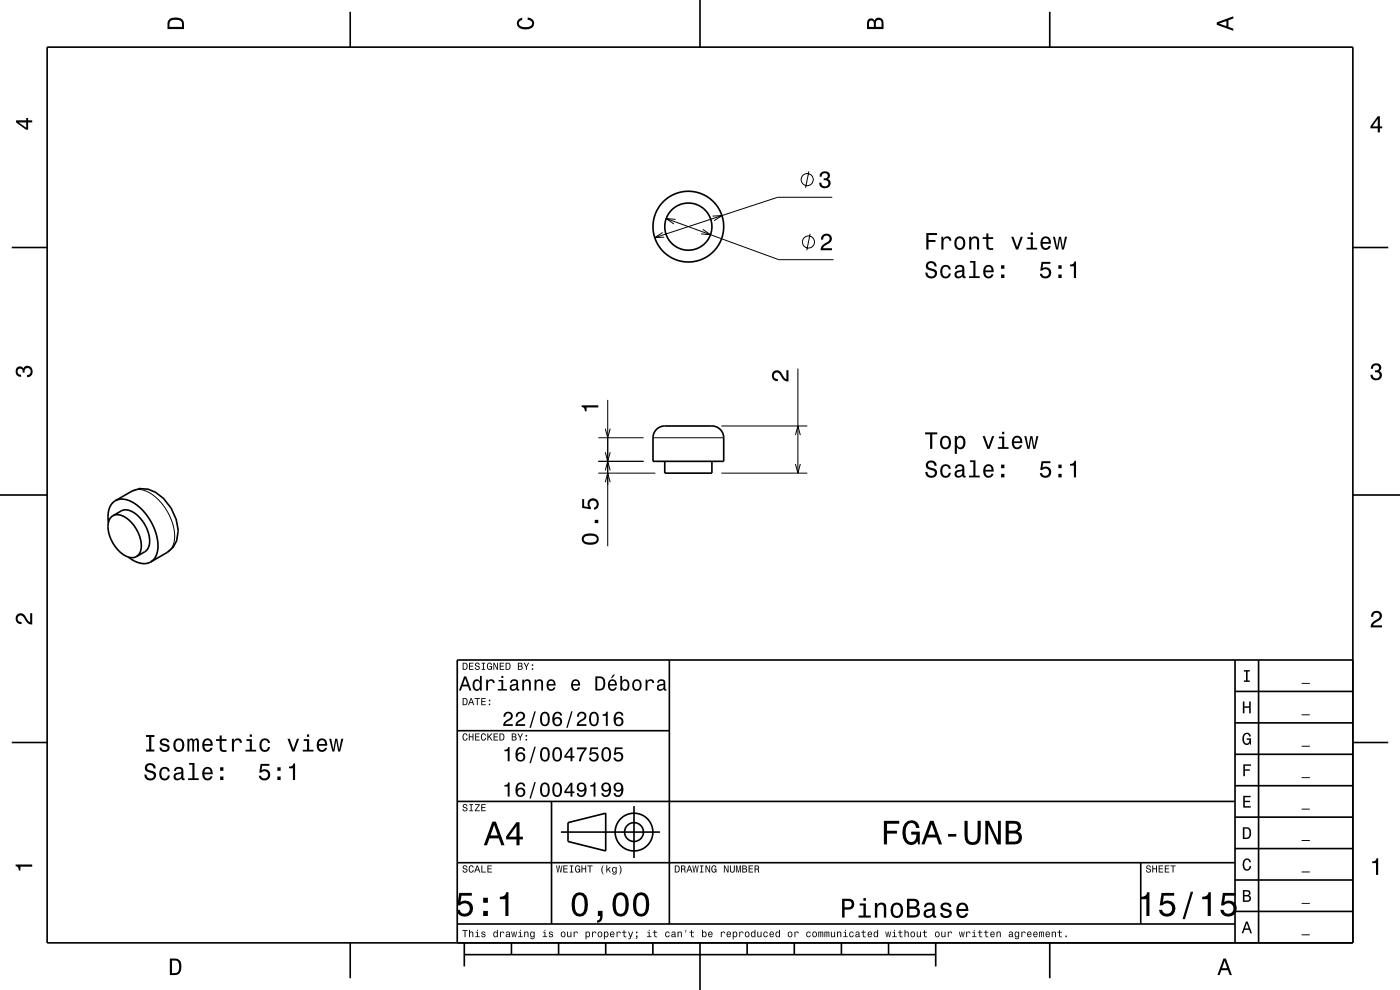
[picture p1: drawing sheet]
<svg xmlns="http://www.w3.org/2000/svg" width="297mm" height="210mm" viewBox="0 0 297 210" stroke-linecap="round" stroke-linejoin="round" font-family="sans-serif">
<g fill="none" stroke="#000" stroke-width=".21">
<path d="M171.6 36.4l-.7 3.4M140.6 49.3l-1.7 1.1 2-.1M141.3 46.4l23.9 8.7h11.6M143.3 46.5l-2-.1 1.7 1.1M149.1 48.6l1.6 1.2-2-.2M151.2 45.8l2-.1-1.7 1.1M171.9 49.6l-.7 3.5M176.6 41.9h-11.6l-26.1 8.5M169.3 78.2v22.2M126.9 97.9h9.6M126.9 92.9h9.6M128.4 95.9l.5 2 .5-2"/>
<path d="M128.4 99.8l.5-1.9 .5 1.9M128.4 90.9l.5 2 .5-2M128.9 84.8v31.1M138.5 92.9h15M153 90.4h18.3M168.7 98.4l.6 2 .5-2M168.7 92.3l.6-1.9 .5 1.9M28 104.2a4.6 4.6 0 0 1 5.1 1.3 11 11 0 0 1 3.8 9.7 3.1 3.1 0 0 1-1.4 2M126.9 100.4h12.1M128.4 102.3l.5-1.9 .5 1.9M153 100.4h18.3"/>
<circle cx="171.2" cy="38.1" r="1.28"/>
<circle cx="171.5" cy="51.3" r="1.28"/>
</g>
<g fill="none" stroke="#000" stroke-width=".35">
<path d="M10 10h277v190h-277zM74.3 2.5v7.5M148.5 0v10M222.7 2.5v7.5M2.5 52.5h7.5M287 52.5h7.5M139.2 91.1a2.49 2.49 0 0 1 1.8-.7h10a2.5 2.5 0 0 1 2.5 2.5v5h-15v-5a2.48 2.48 0 0 1 .7-1.8zM141 97.9v2.5h10v-2.5M0 105h10M23.9 109.4l1.8-1a3.3 3.3 0 0 1 3.8 1.2 6.8 6.8 0 0 1 2 6.5l-.7 .9-1.9 1.1M23.9 109.4a3.4 3.4 0 0 1 3.9 1.4 6.5 6.5 0 0 1 1.9 6.5l-.8 .8M23.9 109.4a3.4 3.4 0 0 0-.7 4 6.6 6.6 0 0 0 4.7 4.9l1-.2"/>
<path d="M24.5 106.2a4.4 4.4 0 0 1 4.9 1.2l1.6 1.7 1.2 1.9a7.9 7.9 0 0 1 .7 7.3l-.9 .9M24.5 106.2a4.4 4.4 0 0 0-1.5 4.6M24.5 106.2l3.5-2a5.6 5.6 0 0 1 6.7 1.5 9.4 9.4 0 0 1 2.8 9l-.7 1.3-1.3 1.2-3.5 2M27.2 118.2a4.3 4.3 0 0 0 4.8 1M287 105h10M142 140v56M262 140v60M267 140v60M287 140h-190v60M2.5 157.5h7.5M97 155h45M262 153.3h25"/>
<path d="M262 146.7h25M287 157.5h7.5M97 170h165M117 170v26M119 176.5h21M120.5 174.5l8-2v8l-8-2zM134.5 171v11M262 173.3h25M262 166.7h25M262 160h25M97 196h165M97 183h165"/>
<path d="M242 183v13M262 193.3h25M262 186.7h25M262 180h25M74.3 200v7.5M98.5 202.5h100M98.5 200v5M108.5 200v2.5M118.5 200v2.5M128.5 200v2.5M138.5 200v2.5M148.5 200v10"/>
<path d="M158.5 200v2.5M168.5 200v2.5M178.5 200v2.5M188.5 200v2.5M198.5 200v5M222.7 200v7.5"/>
<circle cx="146" cy="48.1" r="5"/>
<circle cx="146" cy="48.1" r="7.5"/>
<circle cx="134.5" cy="176.5" r="2"/>
<circle cx="134.5" cy="176.5" r="4"/>
</g>
<g fill="#000">
<path d="M36 4a2.18 2.18 0 0 0-.5 2.2h3.5v-1.2a1.43 1.43 0 0 0-1.7-1.3zM36.3 4.4a2.15 2.15 0 0 1 2.2 .3l.1 1h-2.6v-1z" fill-rule="evenodd"/>
<path d="M109.9 4.2l.9-.4v.4a.7 .7 0 0 0-.7 .5 .7 .7 0 0 0 .3 .8 1.7 1.7 0 0 0 2.5-.5 .9 .9 0 0 0-1-.8v-.5a1.24 1.24 0 0 1 1.4 1.1 1.24 1.24 0 0 1-1 1.4 2.22 2.22 0 0 1-2.5-.7l-.2-.5z" fill-rule="evenodd"/>
<path d="M184.2 4.2l-.3 .7v1.3h3.5v-1.3a.98 .98 0 0 0-.7-1.1 .98 .98 0 0 0-1.2 .6 .84 .84 0 0 0-1.3-.2zM184.5 4.5a.54 .54 0 0 1 .6-.1 .54 .54 0 0 1 .3 .6v.7h-1zM185.9 4.4a.62 .62 0 0 1 .8-.1 .62 .62 0 0 1 .3 .6v.8h-1.2z" fill-rule="evenodd"/>
<path d="M258.1 4.7v.6l3.5 1.2v-.4l-1-.4v-1.4l1-.4v-.4zM258.6 5l1.6-.5v1z" fill-rule="evenodd"/>
<path d="M3.4 25.5v.5l2.1 1.5h.5v-1.5h.8v-.5h-.8v-.5h-.4v.5zM4 26h1.6v1.1z" fill-rule="evenodd"/>
<path d="M174.2 36.6a1.08 1.08 0 0 1 1.3-.2 1.08 1.08 0 0 1 .5 1.3l-.4 .3a1.06 1.06 0 0 1 .6 1.3 1.06 1.06 0 0 1-1.2 .7 1.1 1.1 0 0 1-1.2-1.3h.4a.71 .71 0 0 0 1 .8 .71 .71 0 0 0 .1-1.2l-.6-.1v-.4a.61 .61 0 0 0 .8-.3 .61 .61 0 0 0-.2-.8 .61 .61 0 0 0-.8 .2l-.2 .6h-.4z" fill-rule="evenodd"/>
<path d="M292.3 24.7l-1.6 2.1v.4h1.6v.9h.4v-.9h.5v-.4h-.5v-2.1zM292.3 25.2v1.6h-1.1z" fill-rule="evenodd"/>
<path d="M174.5 49.9a1.18 1.18 0 0 1 1.9 .3 1.18 1.18 0 0 1-1 1.7l-.5 .3-.3 .5h1.9v.4h-2.4a1.8 1.8 0 0 1 1.4-1.7 .71 .71 0 0 0 .5-.9 .71 .71 0 0 0-.9-.5 .71 .71 0 0 0-.5 .8h-.4z" fill-rule="evenodd"/>
<path d="M196.5 49.4v3.5h.5v-1.6h1.5v-.4h-1.5v-1h1.8v-.5zM199.7 50.2v2.7h.4v-1.5a.66 .66 0 0 1 .4-.8 .66 .66 0 0 1 .8 .2l.1 .3h.4a.89 .89 0 0 0-.7-1 .89 .89 0 0 0-1 .6v-.5zM202.8 50.5a1.53 1.53 0 0 0 .8 2.5 1.48 1.48 0 0 0 1.2-1.4 1.48 1.48 0 0 0-1.2-1.5l-.5 .1zM203.1 50.8a.67 .67 0 0 1 .7-.3 .67 .67 0 0 1 .5 .6 1.11 1.11 0 0 1-.7 1.5 1.17 1.17 0 0 1-.5-1.8zM205.6 50.2v2.7h.5v-1.5a.63 .63 0 0 1 .3-.8 .63 .63 0 0 1 .8 .3l.1 2h.4v-1.8a.89 .89 0 0 0-.6-.9 .89 .89 0 0 0-1.1 .4v-.4zM209.2 49.5v.8h-.7v.4h.7l.1 1.8a1.04 1.04 0 0 0 1.4 .5v-.4a.68 .68 0 0 1-1-.3v-1.6h1v-.4h-1v-.8zM214.5 50.2l1 2.7h.5l1-2.7h-.5l-.7 2.2-.8-2.2zM218 50.3v.4h.7v1.9h-.9v.3h2.2v-.3h-.9v-2.3zM218.7 49.3v.5h.4v-.5zM221 50.5a1.54 1.54 0 0 0 .8 2.5 1.05 1.05 0 0 0 1.1-.8h-.4l-.3 .3-.3 .1a.76 .76 0 0 1-.7-.9h1.8a1.16 1.16 0 0 0-.5-1.4 1.16 1.16 0 0 0-1.5 .2zM221.4 50.7a.66 .66 0 0 1 .8-.1 .66 .66 0 0 1 .3 .7h-1.3zM223.4 50.2l.6 2.7h.5l.4-2.3 .4 2.3h.4l.7-2.7h-.5l-.4 2.3-.4-2.3h-.5l-.3 2.3-.5-2.3z" fill-rule="evenodd"/>
<path d="M196.7 55.7a.97 .97 0 0 0-.3 1.1 .97 .97 0 0 0 1 .6 .77 .77 0 0 1 .9 .9 .84 .84 0 0 1-1 .3 .84 .84 0 0 1-.6-.8h-.4a1.21 1.21 0 0 0 1.5 1.3 1.21 1.21 0 0 0 .7-1.8l-.8-.3a.72 .72 0 0 1-.8-.6 .7 .7 0 0 1 .7-.6 .7 .7 0 0 1 .6 .7h.5a1.17 1.17 0 0 0-.7-1.1 1.17 1.17 0 0 0-1.3 .3zM199.8 56.6a1.53 1.53 0 0 0 .8 2.5 1.05 1.05 0 0 0 1.1-1.1h-.4a.67 .67 0 0 1-.7 .7 .67 .67 0 0 1-.6-.6 1.12 1.12 0 0 1 .6-1.5 .6 .6 0 0 1 .7 .6h.4a1.09 1.09 0 0 0-.8-1 1.09 1.09 0 0 0-1.1 .4zM202.9 56.4l-.3 .7h.4a.55 .55 0 0 1 .7-.6 .55 .55 0 0 1 .3 .8h-.2a1.13 1.13 0 0 0-1.3 1 .73 .73 0 0 0 .8 .8l.5-.1 .4-.4 .1 .3 .5 .1v-.4h-.2v-1.6a1.02 1.02 0 0 0-1.7-.6zM203 57.9l1.1-.3a.77 .77 0 0 1-.2 .9 .77 .77 0 0 1-.9 .1zM205.8 55.4v.3h.7v2.9h-.9v.4h2.2v-.4h-.9v-3.2zM208.9 56.6a1.54 1.54 0 0 0 .8 2.5 1.06 1.06 0 0 0 1.1-.9h-.5l-.2 .4-.4 .1a.75 .75 0 0 1-.7-.9h1.8a1.17 1.17 0 0 0-.5-1.4 1.17 1.17 0 0 0-1.4 .2zM209.2 56.8a.66 .66 0 0 1 .8-.2 .66 .66 0 0 1 .4 .8h-1.4zM212.4 58.2v.8h.7v-.8zM212.4 56.3v.7h.7v-.7z" fill-rule="evenodd"/>
<path d="M221 55.6l-.3 1.8h.4a.79 .79 0 0 1 1.1-.2 .79 .79 0 0 1 .1 1.2 .79 .79 0 0 1-1.2-.1v-.2h-.5a1.21 1.21 0 0 0 1.5 1 1.21 1.21 0 0 0 .8-1.6 1.21 1.21 0 0 0-1.7-.6l.1-.9h1.5v-.4zM224.5 58.2v.8h.7v-.8zM224.5 56.3v.7h.7v-.7zM227 56.1v.4h.8v2.5h.5v-3.5h-.4a.77 .77 0 0 1-.9 .6z" fill-rule="evenodd"/>
<path d="M291.1 77.4a1.08 1.08 0 0 1 1.4-.2 1.08 1.08 0 0 1 .4 1.2l-.3 .3a1.06 1.06 0 0 1 .5 1.3 1.06 1.06 0 0 1-1.2 .7 1.1 1.1 0 0 1-1.2-1.2h.5a.71 .71 0 0 0 1 .8 .71 .71 0 0 0 .1-1.3h-.6v-.4a.61 .61 0 0 0 .8-.3 .61 .61 0 0 0-.2-.8 .61 .61 0 0 0-.9 .2l-.1 .5h-.5z" fill-rule="evenodd"/>
<path d="M3.6 78a.86 .86 0 0 1 1.4 .2 1.06 1.06 0 0 1 1.2-.6 1.06 1.06 0 0 1 .7 1.2 1.1 1.1 0 0 1-1.2 1.2v-.4a.71 .71 0 0 0 .8-1 .71 .71 0 0 0-1.3-.1v.6h-.4a.61 .61 0 0 0-.3-.8 .61 .61 0 0 0-.8 .2 .61 .61 0 0 0 .2 .8l.6 .2v.4a1.15 1.15 0 0 1-1.2-.6 1.15 1.15 0 0 1 .3-1.3z" fill-rule="evenodd"/>
<path d="M123.4 86h3.5v.4h-2.5v.8h-.3a.77 .77 0 0 0-.7-.9z" fill-rule="evenodd"/>
<path d="M164 78.9a1.22 1.22 0 0 1 2 .7l.4 .5 .4 .3v-1.9h.5v2.4a1.8 1.8 0 0 1-1.8-1.4 .71 .71 0 0 0-.8-.5 .71 .71 0 0 0-.5 .9 .71 .71 0 0 0 .8 .5v.5a1.19 1.19 0 0 1-1.2-.7 1.19 1.19 0 0 1 .2-1.3z" fill-rule="evenodd"/>
<path d="M196.3 91.7v.4h1v3.1h.5v-3.1h1v-.4zM199.7 92.8a1.53 1.53 0 0 0 .9 2.5 1.48 1.48 0 0 0 1.2-1.4 1.48 1.48 0 0 0-1.2-1.5l-.5 .1zM200 93.1a.67 .67 0 0 1 .8-.3 .67 .67 0 0 1 .5 .6 1.11 1.11 0 0 1-.7 1.5 1.17 1.17 0 0 1-.6-1.8zM202.5 92.5v3.8h.5v-1.5a.93 .93 0 0 0 1 .5 .93 .93 0 0 0 .7-.8 1.5 1.5 0 0 0-.9-2.1l-.5 .1-.3 .4v-.4zM203.2 93.1a.63 .63 0 0 1 .7-.3 .63 .63 0 0 1 .4 .6 1.13 1.13 0 0 1-.6 1.5 1.18 1.18 0 0 1-.5-1.8zM208.5 92.5l1 2.7h.4l1-2.7h-.4l-.8 2.2-.8-2.2zM211.9 92.6v.4h.7v1.8h-.9v.4h2.3v-.4h-1v-2.2zM212.6 91.6v.5h.5v-.5zM215 92.8a1.54 1.54 0 0 0 .7 2.5 1.06 1.06 0 0 0 1.1-.9h-.4l-.2 .4-.4 .1a.76 .76 0 0 1-.7-.9h1.8a1.16 1.16 0 0 0-.5-1.4 1.16 1.16 0 0 0-1.4 .2zM215.3 93a.66 .66 0 0 1 .8-.1 .66 .66 0 0 1 .3 .7h-1.3zM217.3 92.5l.7 2.7h.4l.4-2.3 .4 2.3h.4l.7-2.7h-.4l-.5 2.3-.4-2.3h-.4l-.4 2.3-.5-2.3z" fill-rule="evenodd"/>
<path d="M123.9 113.5a1.13 1.13 0 0 0-.5 1.2 1.13 1.13 0 0 0 1 .8 2.27 2.27 0 0 0 2.5-.6 1.14 1.14 0 0 0-.9-1.7 2.86 2.86 0 0 0-2.1 .3zM123.9 114a2.38 2.38 0 0 1 2.6 0v.7a2.37 2.37 0 0 1-2.6 0zM126.2 110.3v.7h.7v-.7zM123.5 105.9v1.9l1.9 .2v-.4a.8 .8 0 0 1-.3-1.2 .8 .8 0 0 1 1.3 .1 .8 .8 0 0 1-.4 1.2v.4a1.21 1.21 0 0 0 1.1-1.5 1.21 1.21 0 0 0-1.7-.8 1.21 1.21 0 0 0-.5 1.8l-1-.2v-1.5z" fill-rule="evenodd"/>
<path d="M196.7 98a.96 .96 0 0 0-.3 1 .96 .96 0 0 0 1 .6 .77 .77 0 0 1 .9 1 .84 .84 0 0 1-1 .3 .84 .84 0 0 1-.6-.8h-.4a1.21 1.21 0 0 0 1.5 1.3 1.21 1.21 0 0 0 .7-1.8l-.8-.3a.71 .71 0 0 1-.8-.7 .7 .7 0 0 1 .7-.5 .7 .7 0 0 1 .6 .7h.5a1.17 1.17 0 0 0-.7-1.1 1.17 1.17 0 0 0-1.3 .3zM199.8 98.8a1.53 1.53 0 0 0 .8 2.6 1.05 1.05 0 0 0 1.1-1.1h-.4a.67 .67 0 0 1-.7 .7 .67 .67 0 0 1-.6-.6 1.11 1.11 0 0 1 .6-1.6 .6 .6 0 0 1 .7 .7h.4a1.09 1.09 0 0 0-.8-1 1.09 1.09 0 0 0-1.1 .3zM202.9 98.7l-.3 .6h.4a.55 .55 0 0 1 .7-.5 .55 .55 0 0 1 .3 .8h-.2a1.13 1.13 0 0 0-1.3 1 .73 .73 0 0 0 .8 .7l.5-.1 .4-.3 .1 .3 .5 .1v-.4h-.2v-1.6a1.02 1.02 0 0 0-1.7-.6zM203 100.2l1.1-.3a.77 .77 0 0 1-.2 .9 .77 .77 0 0 1-.9 .1zM205.8 97.6v.4h.7v2.9h-.9v.4h2.2v-.4h-.9v-3.3zM208.9 98.8a1.54 1.54 0 0 0 .8 2.6 1.06 1.06 0 0 0 1.1-.9h-.5l-.2 .3-.4 .2a.76 .76 0 0 1-.7-1h1.8a1.16 1.16 0 0 0-.5-1.3 1.16 1.16 0 0 0-1.4 .1zM209.2 99.1a.66 .66 0 0 1 .8-.2 .66 .66 0 0 1 .4 .8h-1.4zM212.4 100.5v.8h.7v-.8zM212.4 98.6v.7h.7v-.7z" fill-rule="evenodd"/>
<path d="M221 97.8l-.3 1.9h.4a.79 .79 0 0 1 1.1-.2 .79 .79 0 0 1 .1 1.2 .79 .79 0 0 1-1.2-.1v-.2h-.5a1.21 1.21 0 0 0 1.5 1 1.21 1.21 0 0 0 .8-1.6 1.21 1.21 0 0 0-1.7-.6l.1-.9h1.5v-.5zM224.5 100.5v.8h.7v-.8zM224.5 98.6v.7h.7v-.7zM227 98.4v.4h.8v2.5h.5v-3.6h-.4a.77 .77 0 0 1-.9 .7z" fill-rule="evenodd"/>
<path d="M3.6 130.4a1.22 1.22 0 0 1 2 .7l.4 .6 .4 .3v-1.9h.4v2.4a1.8 1.8 0 0 1-1.7-1.4 .71 .71 0 0 0-.9-.5 .71 .71 0 0 0-.5 .8 .71 .71 0 0 0 .9 .5v.5a1.18 1.18 0 0 1-1.2-.7 1.18 1.18 0 0 1 .2-1.3z" fill-rule="evenodd"/>
<path d="M291.2 129.9a1.18 1.18 0 0 1 1.9 .3 1.18 1.18 0 0 1-1 1.7l-.5 .3-.3 .5h1.9v.4h-2.4a1.8 1.8 0 0 1 1.4-1.8 .71 .71 0 0 0 .5-.8 .71 .71 0 0 0-.9-.5 .71 .71 0 0 0-.5 .8h-.4z" fill-rule="evenodd"/>
<path d="M31 155.9v.4h.6v2.7h-.6v.4h1.7v-.4h-.6v-2.7h.6v-.4zM34.1 156.8a.76 .76 0 0 0-.2 .9 .76 .76 0 0 0 .7 .5l.9 .3a.63 .63 0 0 1-.6 .7 .63 .63 0 0 1-.6-.6h-.5a1.07 1.07 0 0 0 1.2 .9 1.07 1.07 0 0 0 .9-1.2l-.4-.4-1.1-.3a.54 .54 0 0 1 .5-.7 .54 .54 0 0 1 .6 .5h.4a1.03 1.03 0 0 0-.7-.8 1.03 1.03 0 0 0-1.1 .2zM37.1 157a1.53 1.53 0 0 0 .8 2.5 1.48 1.48 0 0 0 1.2-1.4 1.48 1.48 0 0 0-1.2-1.5l-.5 .1zM37.4 157.3a.67 .67 0 0 1 .7-.3 .67 .67 0 0 1 .5 .6 1.11 1.11 0 0 1-.7 1.5 1.17 1.17 0 0 1-.5-1.8zM39.8 156.7v2.7h.4v-2.1l.3-.3 .3 .3v2.1h.4v-1.8a.5 .5 0 0 1 .3-.6l.2 .1 .1 .4v1.9h.4v-1.9a.69 .69 0 0 0-.5-.9l-.6 .4-.2-.3-.3-.1-.5 .4v-.3zM43.2 157a1.54 1.54 0 0 0 .8 2.5 1.06 1.06 0 0 0 1.1-.9h-.5l-.2 .4-.3 .1a.76 .76 0 0 1-.7-.9h1.7a1.16 1.16 0 0 0-.5-1.4 1.16 1.16 0 0 0-1.4 .2zM43.5 157.2a.66 .66 0 0 1 .8-.1 .66 .66 0 0 1 .4 .7h-1.3zM46.6 156v.8h-.8v.4h.8v1.8a1.04 1.04 0 0 0 1.5 .5v-.4a.68 .68 0 0 1-1-.3l-.1-1.6h1.1v-.4h-1.1v-.8zM49.2 156.7v2.7h.4v-1.5a.66 .66 0 0 1 .4-.8 .66 .66 0 0 1 .8 .2l.1 .3h.4a.9 .9 0 0 0-.7-1 .9 .9 0 0 0-1 .6v-.5zM52.3 156.8v.4h.7v1.8h-.9v.4h2.2v-.4h-.9v-2.2zM53 155.8v.5h.4v-.5zM55.3 157a1.53 1.53 0 0 0 .9 2.5 1.06 1.06 0 0 0 1.1-1.1h-.4a.67 .67 0 0 1-.7 .7 .67 .67 0 0 1-.7-.6 1.11 1.11 0 0 1 .7-1.5 .6 .6 0 0 1 .6 .6h.5a1.09 1.09 0 0 0-.8-1 1.09 1.09 0 0 0-1.2 .4zM61 156.7l1 2.7h.5l1-2.7h-.5l-.8 2.2-.7-2.2zM64.4 156.8v.4h.7v1.8h-.9v.4h2.3v-.4h-.9v-2.2zM65.1 155.8v.5h.5v-.5zM67.5 157a1.54 1.54 0 0 0 .8 2.5 1.06 1.06 0 0 0 1.1-.9h-.5l-.2 .4-.4 .1a.76 .76 0 0 1-.7-.9h1.8a1.16 1.16 0 0 0-.5-1.4 1.16 1.16 0 0 0-1.4 .2zM67.8 157.2a.66 .66 0 0 1 .8-.1 .66 .66 0 0 1 .4 .7h-1.4zM69.8 156.7l.7 2.7h.4l.4-2.3 .4 2.3h.5l.6-2.7h-.4l-.5 2.3-.3-2.3h-.5l-.4 2.3-.4-2.3z" fill-rule="evenodd"/>
<path d="M98.5 143.5l-1.1 3h.4l.3-.9h1.2l.3 .9h.4l-1.1-3zM98.7 143.9l.4 1.3h-.9zM100.5 144.4a1.35 1.35 0 0 0 .6 2.2l.4-.1 .3-.4v.4h.4v-3.1h-.4v1.1a.77 .77 0 0 0-1.3-.1zM100.8 144.7a.53 .53 0 0 1 .6-.3 .53 .53 0 0 1 .4 .5 .96 .96 0 0 1-.6 1.3 1.02 1.02 0 0 1-.4-1.5zM103.1 144.2v2.3h.4v-1.3a.57 .57 0 0 1 .3-.7 .57 .57 0 0 1 .7 .2l.1 .2h.3a.76 .76 0 0 0-.5-.8 .76 .76 0 0 0-.9 .4v-.3zM105.8 144.2v.4h.6v1.6h-.8v.3h1.9v-.3h-.7v-2zM106.4 143.4v.4h.4v-.4zM108.4 144.3l-.2 .5h.4a.47 .47 0 0 1 .5-.4 .47 .47 0 0 1 .4 .6l-.2 .1a.84 .84 0 0 0-1 .3 .84 .84 0 0 0 0 1 .9 .9 0 0 0 1.3-.2l.1 .2 .4 .1v-.3h-.2v-1.4a.87 .87 0 0 0-.6-.7 .87 .87 0 0 0-.9 .2zM108.6 145.6l.9-.3a.66 .66 0 0 1-.1 .7 .66 .66 0 0 1-.8 .1zM110.8 144.2v2.3h.4v-1.4a.54 .54 0 0 1 .3-.6 .54 .54 0 0 1 .7 .3v1.7h.4v-1.5a.76 .76 0 0 0-.5-.9 .76 .76 0 0 0-.9 .4v-.3zM113.4 144.2v2.3h.4v-1.4a.54 .54 0 0 1 .3-.6 .54 .54 0 0 1 .7 .3v1.7h.4v-1.5a.76 .76 0 0 0-.5-.9 .76 .76 0 0 0-.9 .4v-.3zM116.2 144.4a1.33 1.33 0 0 0 .7 2.2 .91 .91 0 0 0 .9-.8h-.4l-.1 .3-.4 .1a.65 .65 0 0 1-.6-.8h1.6a1 1 0 0 0-.5-1.1 1 1 0 0 0-1.2 .1zM116.5 144.6a.57 .57 0 0 1 .7-.1 .57 .57 0 0 1 .3 .6h-1.2zM121.4 144.4a1.33 1.33 0 0 0 .7 2.2 .91 .91 0 0 0 .9-.8h-.4l-.1 .3-.4 .1a.65 .65 0 0 1-.6-.8h1.6a1 1 0 0 0-.5-1.1 1 1 0 0 0-1.2 .1zM121.7 144.6a.57 .57 0 0 1 .7-.1 .57 .57 0 0 1 .3 .6h-1.2zM126.3 143.5v3h1a1.64 1.64 0 0 0 .8-2.6 1.87 1.87 0 0 0-1.8-.4zM126.7 143.8l.9 .1a1.63 1.63 0 0 1 0 2.2h-.9zM130 143.1l-.4 .7h.3l.6-.7zM129.2 144.4a1.33 1.33 0 0 0 .7 2.2 .91 .91 0 0 0 .9-.8h-.3l-.2 .3-.4 .1a.65 .65 0 0 1-.6-.8h1.6a1 1 0 0 0-.5-1.1 1 1 0 0 0-1.2 .1zM129.5 144.6a.57 .57 0 0 1 .7-.1 .57 .57 0 0 1 .3 .6h-1.2zM131.6 143.4v3.1h.4v-.4a.79 .79 0 0 0 .8 .5 .79 .79 0 0 0 .7-.8 1.29 1.29 0 0 0-.9-1.7l-.3 .1-.3 .3v-1.1zM132.1 144.6a.54 .54 0 0 1 .6-.2 .54 .54 0 0 1 .4 .5 .97 .97 0 0 1-.5 1.3 1.01 1.01 0 0 1-.5-1.6zM134.4 144.4a1.24 1.24 0 0 0-.2 1.5 1.24 1.24 0 0 0 1.3 .6 1.25 1.25 0 0 0 .6-1.5 1.25 1.25 0 0 0-1.4-.8zM134.7 144.6a.58 .58 0 0 1 .6-.2 .58 .58 0 0 1 .4 .5 .8 .8 0 0 1 0 .9 .8 .8 0 0 1-.9 .4 1.17 1.17 0 0 1-.1-1.6zM137 144.2v2.3h.3v-1.3a.57 .57 0 0 1 .4-.7 .57 .57 0 0 1 .7 .2v.2h.4a.77 .77 0 0 0-.6-.8 .77 .77 0 0 0-.9 .4v-.3zM139.7 144.3l-.3 .5h.4a.47 .47 0 0 1 .6-.4 .47 .47 0 0 1 .3 .6l-.2 .1a.84 .84 0 0 0-1 .3 .84 .84 0 0 0 0 1 .9 .9 0 0 0 1.3-.2l.1 .2 .5 .1v-.3h-.2l-.1-1.4a.87 .87 0 0 0-.5-.7 .87 .87 0 0 0-.9 .2zM139.8 145.6l1-.3a.66 .66 0 0 1-.2 .7 .66 .66 0 0 1-.8 .1z" fill-rule="evenodd"/>
<path d="M98.1 140.6v1.5h.5a.77 .77 0 0 0 .6-.8 .77 .77 0 0 0-.6-.7zM98.4 140.8a.58 .58 0 0 1 .6 .5 .58 .58 0 0 1-.6 .6zM99.5 140.6v1.5h.9v-.2h-.7v-.5h.7v-.2h-.7v-.4h.7v-.2zM100.9 140.7a.53 .53 0 0 0 0 .6 .53 .53 0 0 0 .6 .2 .32 .32 0 0 1-.2 .5 .32 .32 0 0 1-.4-.4h-.2a.5 .5 0 0 0 .7 .5 .5 .5 0 0 0 .1-.8l-.3-.1a.29 .29 0 0 1-.2-.4 .29 .29 0 0 1 .4-.1 .29 .29 0 0 1 .2 .3h.2a.51 .51 0 0 0-.4-.4 .51 .51 0 0 0-.5 .1zM102.2 140.6v.2h.3v1.1h-.3v.2h.7v-.2h-.2v-1.1h.2v-.2zM103.4 140.8l-.1 .2a.69 .69 0 0 0 0 .8 .69 .69 0 0 0 .8 .3l.1-.2 .2 .2v-.8h-.6v.2h.4l-.2 .4a.6 .6 0 0 1-.5-.6 .6 .6 0 0 1 .5-.6l.2 .3h.2l-.1-.2a.5 .5 0 0 0-.9 0zM104.7 140.6v1.5h.1v-1.2l.6 1.2h.2v-1.5h-.1v1.2l-.6-1.2zM106 140.6v1.5h1v-.2h-.8v-.5h.7v-.2h-.7v-.4h.7v-.2zM107.3 140.6v1.5h.5a.77 .77 0 0 0 .6-.8 .77 .77 0 0 0-.6-.7zM107.5 140.8a.58 .58 0 0 1 .6 .5 .58 .58 0 0 1-.6 .6zM109.9 140.6v1.5h.5a.42 .42 0 0 0 .5-.3 .42 .42 0 0 0-.3-.5l.2-.2-.1-.4zM110.1 140.8h.3a.23 .23 0 0 1 .2 .2 .23 .23 0 0 1-.2 .2h-.3zM110.1 141.4h.3a.26 .26 0 0 1 .3 .2 .26 .26 0 0 1-.3 .3h-.3zM111.1 140.6l.5 .9v.6h.2v-.6l.5-.9h-.3l-.3 .7-.4-.7zM112.8 141.8v.3h.3v-.3zM112.8 140.9v.3h.3v-.3z" fill-rule="evenodd"/>
<path d="M98.1 148.1v1.5h.5a.77 .77 0 0 0 .6-.8 .77 .77 0 0 0-.6-.7zM98.4 148.3a.58 .58 0 0 1 .6 .5 .58 .58 0 0 1-.6 .6zM99.8 148.1l-.5 1.5h.2l.2-.5h.5l.2 .5h.2l-.5-1.5zM100 148.3l.2 .7h-.5zM100.7 148.1v.2h.5v1.3h.2v-1.3h.4v-.2zM102.1 148.1v1.5h.9v-.2h-.7v-.5h.7v-.2h-.7v-.4h.7v-.2zM103.7 149.3v.3h.3v-.3zM103.7 148.4v.3h.3v-.3z" fill-rule="evenodd"/>
<path d="M98.3 155.7l-.1 .3a.67 .67 0 0 0 0 .8 .67 .67 0 0 0 .8 .2l.2-.5h-.2l-.2 .4a.6 .6 0 0 1-.5-.6 .6 .6 0 0 1 .5-.6l.2 .3h.2l-.2-.3a.5 .5 0 0 0-.7 0zM99.5 155.6v1.5h.2v-.7h.6v.7h.1v-1.5h-.1v.6h-.6v-.6zM100.8 155.6v1.5h1v-.2h-.8v-.5h.7v-.2h-.7v-.4h.7v-.2zM102.2 155.7l-.1 .3a.67 .67 0 0 0 0 .8 .67 .67 0 0 0 .8 .2l.2-.5h-.2l-.2 .4a.6 .6 0 0 1-.5-.6 .6 .6 0 0 1 .5-.6l.2 .3h.2l-.2-.3a.5 .5 0 0 0-.7 0zM103.4 155.6v1.5h.2v-.6l.2-.1 .5 .7h.2l-.6-.9 .6-.6h-.3l-.6 .7v-.7zM104.7 155.6v1.5h1v-.2h-.8v-.5h.7v-.2h-.7v-.4h.7v-.2zM106 155.6v1.5h.5a.77 .77 0 0 0 .6-.8 .77 .77 0 0 0-.6-.7zM106.2 155.8a.58 .58 0 0 1 .6 .5 .58 .58 0 0 1-.6 .6zM108.6 155.6v1.5h.5a.42 .42 0 0 0 .5-.3 .42 .42 0 0 0-.3-.5l.2-.2-.1-.4zM108.8 155.8h.3a.23 .23 0 0 1 .2 .2 .23 .23 0 0 1-.2 .2h-.3zM108.8 156.4h.3a.26 .26 0 0 1 .3 .2 .26 .26 0 0 1-.3 .3h-.3zM109.8 155.6l.5 .9v.6h.2v-.6l.5-.9h-.3l-.3 .7-.4-.7zM111.5 156.8v.3h.3v-.3zM111.5 155.9v.3h.3v-.3z" fill-rule="evenodd"/>
<path d="M107.1 151.2l-.3 .9h.4a.6 .6 0 0 1 .4-.8 .6 .6 0 0 1 .8 .5 .6 .6 0 0 1-.5 .7l-.2 .1a1.4 1.4 0 0 0-1 1.4h2.1v-.4h-1.6l.7-.7a1 1 0 0 0 .8-1.4 1 1 0 0 0-1.6-.3zM109.7 151.2l-.3 .9h.4a.6 .6 0 0 1 .4-.8 .6 .6 0 0 1 .8 .5 .6 .6 0 0 1-.5 .7l-.2 .1a1.4 1.4 0 0 0-1 1.4h2.1v-.4h-1.6l.7-.7a1 1 0 0 0 .8-1.4 1 1 0 0 0-1.6-.3zM113.4 150.9l-1.1 3.5h.3l1.1-3.5zM114.8 151.4a2.29 2.29 0 0 0 .3 2.6 .97 .97 0 0 0 1.5-.8 1.98 1.98 0 0 0-.6-2.1h-.9zM115.3 151.4h.6a2.02 2.02 0 0 1 0 2.2h-.6a2.04 2.04 0 0 1 0-2.2zM117.6 151.2a2.06 2.06 0 0 0 .2 2.8 .99 .99 0 0 0 1.3-.3 .99 .99 0 0 0-.2-1.3 .99 .99 0 0 0-1.3 0 .88 .88 0 0 1 .7-1.1l.4 .1 .1 .4h.4a.95 .95 0 0 0-.6-.8 .95 .95 0 0 0-1 .2zM117.6 153.1a.64 .64 0 0 1 1.2 0 .64 .64 0 0 1-1.2 0zM121.2 150.9l-1.1 3.5h.3l1.1-3.5zM122.7 151.2l-.3 .9h.4a.6 .6 0 0 1 .5-.8 .6 .6 0 0 1 .7 .5 .6 .6 0 0 1-.4 .7l-.3 .1a1.4 1.4 0 0 0-.9 1.4h2v-.4h-1.6l.7-.7a1 1 0 0 0 .8-1.4 1 1 0 0 0-1.6-.3zM125.2 151.4a2.29 2.29 0 0 0 .4 2.6 .98 .98 0 0 0 1.4-.8 1.97 1.97 0 0 0-.6-2.1h-.8zM125.7 151.4h.6a2.02 2.02 0 0 1 0 2.2h-.6a2.02 2.02 0 0 1 0-2.2zM127.8 151.5v.3h.7v2.2h.4v-3h-.3a.66 .66 0 0 1-.8 .5zM130.6 151.2a2.06 2.06 0 0 0 .2 2.8 .99 .99 0 0 0 1.3-.3 .99 .99 0 0 0-.2-1.3 .99 .99 0 0 0-1.3 0 .88 .88 0 0 1 .7-1.1l.4 .1 .2 .4h.3a.96 .96 0 0 0-.6-.8 .96 .96 0 0 0-1 .2zM130.6 153.1a.65 .65 0 0 1 1.3 0 .65 .65 0 0 1-1.3 0z" fill-rule="evenodd"/>
<path d="M263.7 148.8h.3v1h1v-1h.3v2.5h-.3v-1.2h-1v1.2h-.3z" fill-rule="evenodd"/>
<path d="M263.9 142.1h1.2v.3h-.4v1.9h.4v.3h-1.2v-.3h.4v-1.9h-.4z" fill-rule="evenodd"/>
<path d="M263.8 155.8a.85 .85 0 0 1 1-.4 .85 .85 0 0 1 .6 .8h-.4v-.2a.49 .49 0 0 0-.5-.3 .49 .49 0 0 0-.4 .3 1.2 1.2 0 0 0 .4 1.7 .66 .66 0 0 0 .6-.8h-.6v-.3h.9v1.4h-.2v-.4l-.3 .3a.85 .85 0 0 1-1.3-.6v-1.1z" fill-rule="evenodd"/>
<path d="M276.1 158.2h1.8v.2h-1.8z" fill-rule="evenodd"/>
<path d="M276.1 151.5h1.8v.2h-1.8z" fill-rule="evenodd"/>
<path d="M276.1 144.9h1.8v.2h-1.8z" fill-rule="evenodd"/>
<path d="M31 162.2a.96 .96 0 0 0-.2 1 .96 .96 0 0 0 .9 .6 .77 .77 0 0 1 .9 1 .84 .84 0 0 1-.9 .3 .84 .84 0 0 1-.6-.8h-.5a1.21 1.21 0 0 0 1.5 1.3 1.21 1.21 0 0 0 .7-1.8l-1.2-.4a.58 .58 0 0 1-.3-.8 .58 .58 0 0 1 .8-.3l.4 .4 .1 .3h.4a1.16 1.16 0 0 0-.7-1.1 1.16 1.16 0 0 0-1.3 .3zM34.1 163a1.53 1.53 0 0 0 .8 2.6 1.06 1.06 0 0 0 1.1-1.1h-.4a.67 .67 0 0 1-.6 .7 .67 .67 0 0 1-.7-.6 1.11 1.11 0 0 1 .6-1.6 .6 .6 0 0 1 .7 .7h.4a1.09 1.09 0 0 0-.7-1 1.09 1.09 0 0 0-1.2 .3zM37.2 162.9l-.3 .6h.4a.55 .55 0 0 1 .7-.5 .55 .55 0 0 1 .4 .8h-.2a1.14 1.14 0 0 0-1.4 1 .73 .73 0 0 0 .8 .7l.5-.1 .4-.3 .1 .3 .6 .1v-.4h-.3v-1.6a1.02 1.02 0 0 0-.7-.8 1.02 1.02 0 0 0-1 .2zM37.4 164.4l1.1-.3a.77 .77 0 0 1-.2 .9 .77 .77 0 0 1-.9 .1zM40.1 161.8v.4h.7v2.9h-.9v.4h2.3v-.4h-.9v-3.3zM43.2 163a1.54 1.54 0 0 0 .8 2.6 1.06 1.06 0 0 0 1.1-.9h-.5l-.2 .3-.3 .2a.76 .76 0 0 1-.7-1h1.7a1.17 1.17 0 0 0-.5-1.3 1.17 1.17 0 0 0-1.4 .1zM43.5 163.3a.66 .66 0 0 1 .8-.2 .66 .66 0 0 1 .4 .8h-1.3zM46.7 164.7v.8h.7v-.8zM46.7 162.8v.7h.7v-.7z" fill-rule="evenodd"/>
<path d="M55.3 162l-.3 1.9h.4a.79 .79 0 0 1 1.2-.2 .79 .79 0 0 1 0 1.2 .79 .79 0 0 1-1.2-.1v-.3h-.5a1.21 1.21 0 0 0 1.5 1.1 1.21 1.21 0 0 0 .8-1.6 1.21 1.21 0 0 0-1.7-.6l.1-.9h1.6v-.5zM58.8 164.7v.8h.7v-.8zM58.8 162.8v.7h.7v-.7zM61.3 162.6v.4h.8v2.5h.5v-3.6h-.3a.77 .77 0 0 1-1 .7z" fill-rule="evenodd"/>
<path d="M98.3 170.7a.53 .53 0 0 0 0 .6 .53 .53 0 0 0 .6 .2 .32 .32 0 0 1-.2 .5 .32 .32 0 0 1-.4-.4h-.2a.5 .5 0 0 0 .7 .5 .5 .5 0 0 0 .1-.8l-.3-.1a.27 .27 0 0 1-.1-.5 .27 .27 0 0 1 .4 .2l.2 .1a.51 .51 0 0 0-.3-.4 .51 .51 0 0 0-.5 .1zM99.6 170.6v.2h.3v1.1h-.3v.2h.7v-.2h-.2v-1.1h.2v-.2zM100.8 170.6v.2h.8l-.9 1.3h1.1v-.2h-.8l.8-1.3zM102.1 170.6v1.5h.9v-.2h-.7v-.5h.7v-.2h-.7v-.4h.7v-.2z" fill-rule="evenodd"/>
<path d="M104.5 174.3l-1.9 5h.7l.5-1.5h2l.6 1.5h.6l-1.8-5zM104.8 175l.8 2.2h-1.5zM109.6 174.4l-2.2 3v.7h2.2v1.2h.6v-1.2h.7v-.6h-.7v-3.1zM109.6 175.2v2.3h-1.6z" fill-rule="evenodd"/>
<path d="M107 159v.3h.7v2.2h.4v-3h-.3a.66 .66 0 0 1-.8 .5zM109.8 158.7a2.06 2.06 0 0 0 .2 2.8 .99 .99 0 0 0 1.3-.3 .99 .99 0 0 0-.2-1.3 .99 .99 0 0 0-1.3 0 .88 .88 0 0 1 .7-1.1l.4 .1 .1 .4h.4a.95 .95 0 0 0-.6-.8 .95 .95 0 0 0-1 .2zM109.8 160.6a.64 .64 0 0 1 1.2 0 .64 .64 0 0 1-1.2 0zM113.4 158.4l-1.1 3.5h.3l1.1-3.5zM114.8 158.9a2.29 2.29 0 0 0 .3 2.6 .97 .97 0 0 0 1.5-.8 1.98 1.98 0 0 0-.6-2.1h-.9zM115.3 158.9h.6a2.03 2.03 0 0 1 0 2.2h-.6a2.05 2.05 0 0 1 0-2.2zM117.4 158.9a2.29 2.29 0 0 0 .4 2.6 .98 .98 0 0 0 1.4-.8 1.97 1.97 0 0 0-.6-2.1h-.8zM117.9 158.9h.6a2.03 2.03 0 0 1 0 2.2h-.6a2.05 2.05 0 0 1 0-2.2zM121 158.5l-1.3 1.9v.3h1.3v.8h.4v-.8h.5v-.3h-.5v-1.9zM121 159v1.4h-.9zM122.4 158.5v.4h1.6a4.5 4.5 0 0 0-1.2 2.6h.4a4.5 4.5 0 0 1 1.2-2.6v-.4zM125.3 158.5l-.3 1.6h.4a.68 .68 0 0 1 1-.2 .68 .68 0 0 1 0 1.1 .68 .68 0 0 1-1.1-.3h-.4a1.04 1.04 0 0 0 1.3 .9 1.04 1.04 0 0 0 .7-1.4 1.04 1.04 0 0 0-1.5-.5l.1-.8h1.4v-.4zM127.8 158.9a2.31 2.31 0 0 0 .4 2.6 .97 .97 0 0 0 1.4-.8 1.98 1.98 0 0 0-.5-2.1h-.9zM128.3 158.9h.6a2.05 2.05 0 0 1 0 2.2h-.6a2.03 2.03 0 0 1 0-2.2zM130.5 158.5l-.3 1.6h.4a.68 .68 0 0 1 1-.2 .68 .68 0 0 1 0 1.1 .68 .68 0 0 1-1.1-.3h-.4a1.04 1.04 0 0 0 1.3 .9 1.04 1.04 0 0 0 .7-1.4 1.04 1.04 0 0 0-1.5-.5l.2-.8h1.3v-.4z" fill-rule="evenodd"/>
<path d="M107 166.5v.3h.7v2.2h.4v-3h-.3a.66 .66 0 0 1-.8 .5zM109.8 166.2a2.06 2.06 0 0 0 .2 2.8 .99 .99 0 0 0 1.3-.3 .99 .99 0 0 0-.2-1.3 .99 .99 0 0 0-1.3 0 .88 .88 0 0 1 .7-1.1l.4 .1 .1 .4h.4a.95 .95 0 0 0-.6-.8 .95 .95 0 0 0-1 .2zM109.8 168.1a.64 .64 0 0 1 1.2 0 .64 .64 0 0 1-1.2 0zM113.4 165.9l-1.1 3.5h.3l1.1-3.5zM114.8 166.4a2.29 2.29 0 0 0 .3 2.6 .97 .97 0 0 0 1.5-.8 1.98 1.98 0 0 0-.6-2.1h-.9zM115.3 166.4h.6a2.03 2.03 0 0 1 0 2.2h-.6a2.05 2.05 0 0 1 0-2.2zM117.4 166.4a2.29 2.29 0 0 0 .4 2.6 .98 .98 0 0 0 1.4-.8 1.97 1.97 0 0 0-.6-2.1h-.8zM117.9 166.4h.6a2.03 2.03 0 0 1 0 2.2h-.6a2.05 2.05 0 0 1 0-2.2zM121 166l-1.3 1.9v.3h1.3v.8h.4v-.8h.5v-.3h-.5v-1.9zM121 166.5v1.4h-.9zM122.6 166.2a.98 .98 0 0 0 0 1.5 .98 .98 0 0 0 1.4-.1 .87 .87 0 0 1-.7 1.1 .48 .48 0 0 1-.5-.5h-.4a1.06 1.06 0 0 0 1.2 .8 1.06 1.06 0 0 0 .8-1.2 1.21 1.21 0 0 0-.3-1.5 1.21 1.21 0 0 0-1.5-.1zM122.8 166.9a.64 .64 0 0 1 1.2 0 .64 .64 0 0 1-1.2 0zM125.2 166.5v.3h.7v2.2h.4v-3h-.3a.66 .66 0 0 1-.8 .5zM127.8 166.2a.98 .98 0 0 0 0 1.5 .98 .98 0 0 0 1.4-.1 .87 .87 0 0 1-.7 1.1 .48 .48 0 0 1-.5-.5h-.4a1.05 1.05 0 0 0 1.2 .8 1.05 1.05 0 0 0 .8-1.2 1.21 1.21 0 0 0-.3-1.5 1.21 1.21 0 0 0-1.5-.1zM128 166.9a.64 .64 0 0 1 1.2 0 .64 .64 0 0 1-1.2 0zM130.4 166.2a.98 .98 0 0 0 0 1.5 .98 .98 0 0 0 1.4-.1 .87 .87 0 0 1-.7 1.1 .48 .48 0 0 1-.5-.5h-.4a1.06 1.06 0 0 0 1.2 .8 1.06 1.06 0 0 0 .8-1.2 1.21 1.21 0 0 0-.3-1.5 1.21 1.21 0 0 0-1.5-.1zM130.6 166.9a.64 .64 0 0 1 1.2 0 .64 .64 0 0 1-1.2 0z" fill-rule="evenodd"/>
<path d="M187.5 174.1v5h.7v-2.3h2.1v-.6h-2.1v-1.5h2.6v-.6zM192 174.7a3.5 3.5 0 0 0 .5 4.4 1.59 1.59 0 0 0 2.1-.7l.2 .7h.3v-2.7h-1.8v.6h1.1a1.22 1.22 0 0 1-1.6 1.5 2.91 2.91 0 0 1 0-3.8 1.01 1.01 0 0 1 1.5 .9h.8a1.71 1.71 0 0 0-1.3-1.6 1.71 1.71 0 0 0-1.8 .7zM197.3 174.1l-1.8 5h.6l.6-1.4h2l.5 1.4h.7l-1.9-5zM197.7 174.8l.7 2.2h-1.5zM201.1 176.9v.6h1.8v-.6zM204.6 174.1v3.1a1.75 1.75 0 0 0 1.7 2.1 1.75 1.75 0 0 0 1.8-2.1v-3.1h-.7v3.2a1.1 1.1 0 0 1-1.1 1.4 1.1 1.1 0 0 1-1-1.4v-3.2zM209 174.1v5h.6v-4.1l1.9 4.1h.8v-5h-.6v4.1l-1.9-4.1zM213.3 174.1v5h1.9a1.4 1.4 0 0 0 1.6-1 1.4 1.4 0 0 0-.9-1.7 1.22 1.22 0 0 0 .6-1.5 1.22 1.22 0 0 0-1.4-.8zM214 174.7h1a.76 .76 0 0 1 .9 .8 .76 .76 0 0 1-.9 .7h-1zM214 176.8h1.1a.87 .87 0 0 1 1 .8 .87 .87 0 0 1-1 .9h-1.1z" fill-rule="evenodd"/>
<path d="M263.7 168.8h1.6v.3h-1.2v.8h1.1v.3h-1.1v.8h1.2v.3h-1.6z" fill-rule="evenodd"/>
<path d="M263.8 162.1h1.6v.3h-1.3v.8h1v.3h-1v1.1h-.3z" fill-rule="evenodd"/>
<path d="M263.7 175.5v2.5h.8a1.37 1.37 0 0 0 .7-2.2 1.55 1.55 0 0 0-1.5-.3zM264 175.8a.98 .98 0 0 1 1.1 .7 .98 .98 0 0 1-.6 1.2h-.5z" fill-rule="evenodd"/>
<path d="M276.1 178.2h1.8v.2h-1.8z" fill-rule="evenodd"/>
<path d="M276.1 171.5h1.8v.2h-1.8z" fill-rule="evenodd"/>
<path d="M276.1 164.9h1.8v.2h-1.8z" fill-rule="evenodd"/>
<path d="M3.3 183.4h3.5v.4h-2.5v.9h-.3a.77 .77 0 0 0-.7-1z" fill-rule="evenodd"/>
<path d="M97.4 189.4l-.4 2.7h.6a1.12 1.12 0 0 1 1.6-.3 1.12 1.12 0 0 1 .1 1.7 1.12 1.12 0 0 1-1.6-.1l-.2-.4h-.6a1.74 1.74 0 0 0 2 1.5 1.74 1.74 0 0 0 1.4-2.1 1.74 1.74 0 0 0-2.2-1.3l-.4 .2 .2-1.3h2.2v-.6zM102.5 193.2v1.1h1v-1.1zM102.5 190.4v1.1h1v-1.1zM106 190.2v.5h1.2v3.6h.7v-5h-.5a1.11 1.11 0 0 1-1.4 .9z" fill-rule="evenodd"/>
<path d="M98.3 183.7a.53 .53 0 0 0 0 .6 .53 .53 0 0 0 .6 .2 .32 .32 0 0 1-.2 .5 .32 .32 0 0 1-.4-.4h-.2a.5 .5 0 0 0 .7 .5 .5 .5 0 0 0 .1-.8l-.3-.1a.27 .27 0 0 1-.1-.5 .27 .27 0 0 1 .4 .2l.2 .1a.51 .51 0 0 0-.3-.4 .51 .51 0 0 0-.5 .1zM99.6 183.7l-.1 .3a.67 .67 0 0 0 0 .8 .67 .67 0 0 0 .8 .2l.2-.5h-.2l-.2 .4a.6 .6 0 0 1-.5-.6 .6 .6 0 0 1 .5-.6l.2 .3h.2l-.2-.3a.5 .5 0 0 0-.7 0zM101.1 183.6l-.5 1.5h.2l.2-.5h.6l.1 .5h.2l-.5-1.5zM101.3 183.8l.2 .7h-.5zM102.1 183.6v1.5h1v-.2h-.8v-1.3zM103.4 183.6v1.5h1v-.2h-.8v-.5h.7v-.2h-.7v-.4h.7v-.2z" fill-rule="evenodd"/>
<path d="M98.1 197.3v.2h.5v1.3h.1v-1.3h.5v-.2zM99.5 197.2v1.6h.2v-.7a.27 .27 0 0 1 .2-.3 .27 .27 0 0 1 .3 .3v.7h.2v-.8a.38 .38 0 0 0-.3-.4 .38 .38 0 0 0-.4 .2v-.6zM100.9 197.7v.1h.3v.8h-.4v.2h1v-.2h-.4v-.9zM101.2 197.2v.2h.2v-.2zM102.2 197.7l-.1 .1a.6 .6 0 0 0 .7 .6 .27 .27 0 0 1-.2 .3 .27 .27 0 0 1-.3-.3h-.2a.42 .42 0 0 0 .6 .4 .42 .42 0 0 0 .1-.6l-.4-.2a.23 .23 0 0 1 .1-.3 .23 .23 0 0 1 .3 .2h.2l-.3-.3zM104.8 197.7a.59 .59 0 0 0-.2 .8 .59 .59 0 0 0 .7 .3l.1-.2v.2h.2v-1.6h-.2v.6l-.3-.2zM104.9 197.9l.1-.1a.42 .42 0 0 1 .4 .4 .42 .42 0 0 1-.4 .4l-.1-.2zM106.1 197.6v1.2h.2v-1h.4l.1 .2h.2a.38 .38 0 0 0-.3-.4 .38 .38 0 0 0-.4 .2v-.2zM107.4 197.7l-.1 .3h.2a.24 .24 0 0 1 .3-.3 .24 .24 0 0 1 .1 .4 .44 .44 0 0 0-.5 .1 .44 .44 0 0 0 .1 .6l.5-.2 .3 .2v-.2l-.2-.9zM107.5 198.4a.25 .25 0 0 1 .5 0 .25 .25 0 0 1-.5 0zM108.4 197.6l.3 1.2h.2l.2-1 .1 1h.2l.3-1.2h-.2l-.2 1-.1-1h-.2l-.2 1-.2-1zM110 197.7v.1h.3v.8h-.4v.2h1v-.2h-.4v-.9zM110.3 197.2v.2h.2v-.2zM111.2 197.6v1.2h.2v-.7a.27 .27 0 0 1 .2-.3 .27 .27 0 0 1 .3 .3v.7h.2v-.8a.38 .38 0 0 0-.2-.4 .38 .38 0 0 0-.5 .2v-.2zM112.6 197.7a.59 .59 0 0 0-.2 .8 .59 .59 0 0 0 .7 .3l.1-.2a.31 .31 0 0 1-.1 .4 .31 .31 0 0 1-.4-.1h-.2a.47 .47 0 0 0 .5 .3 .47 .47 0 0 0 .4-.5v-1.1h-.2v.2l-.3-.2zM112.7 197.9l.1-.1a.42 .42 0 0 1 .4 .4 .42 .42 0 0 1-.4 .4l-.1-.2zM115.2 197.7v.1h.3v.8h-.4v.2h1v-.2h-.4v-.9zM115.5 197.2v.2h.2v-.2zM116.5 197.7v.1a.6 .6 0 0 0 .6 .6 .27 .27 0 0 1-.2 .3 .27 .27 0 0 1-.3-.3h-.2a.42 .42 0 0 0 .6 .4 .42 .42 0 0 0 .1-.6l-.4-.2a.23 .23 0 0 1 .1-.3 .23 .23 0 0 1 .3 .2h.2l-.3-.3zM119.1 197.7a.57 .57 0 0 0 0 .9 .57 .57 0 0 0 .8-.1l.1-.3a.51 .51 0 0 0-.3-.6 .51 .51 0 0 0-.6 .1zM119.2 197.9l.1-.1a.4 .4 0 0 1 .5 .4 .4 .4 0 0 1-.6 .3zM120.3 197.6v.8a.38 .38 0 0 0 .3 .4 .38 .38 0 0 0 .4-.2v.2h.2v-1.2h-.2v.9l-.3 .2-.2-.2v-.9zM121.7 197.6v1.2h.2l.1-1h.3l.1 .2h.2a.38 .38 0 0 0-.3-.4 .38 .38 0 0 0-.4 .2v-.2zM124.2 197.6v1.6h.2v-.6l.1 .1a.53 .53 0 0 0 .7-.5 .53 .53 0 0 0-.7-.5l-.1 .1v-.2zM124.5 197.9l.1-.1a.42 .42 0 0 1 .4 .4 .42 .42 0 0 1-.4 .4l-.2-.2zM125.6 197.6v1.2h.2l.1-1h.3l.1 .2h.2a.38 .38 0 0 0-.3-.4 .38 .38 0 0 0-.4 .2v-.2zM126.9 197.7a.57 .57 0 0 0 0 .9 .57 .57 0 0 0 .8-.1l.1-.3a.51 .51 0 0 0-.3-.6 .51 .51 0 0 0-.6 .1zM127 197.9l.1-.1a.4 .4 0 0 1 .5 .4 .4 .4 0 0 1-.6 .3zM128.1 197.6v1.6h.2v-.6l.1 .1a.53 .53 0 0 0 .7-.5 .53 .53 0 0 0-.7-.5l-.1 .1v-.2zM128.4 197.9l.1-.1a.42 .42 0 0 1 .4 .4 .42 .42 0 0 1-.4 .4l-.2-.2zM129.5 197.7a.57 .57 0 0 0-.1 .9 .57 .57 0 0 0 .9 0v-.1l-.5 .1-.2-.3 .8-.1a.48 .48 0 0 0-.3-.6 .48 .48 0 0 0-.6 .1zM129.7 197.8h.3l.2 .3h-.6zM130.8 197.6v1.2h.2l.1-1h.3l.1 .2h.2a.38 .38 0 0 0-.3-.4 .38 .38 0 0 0-.4 .2v-.2zM132.3 197.3v.4h-.3v.1h.3l.1 .9 .5 .1v-.1l-.4-.1v-.2v-.6h.4v-.1h-.4v-.4zM133.2 197.6l.5 1.3-.1 .1h-.3v.2h.3l.7-1.6h-.2l-.3 1-.3-1zM134.9 197.6v.3h.3v-.3zM134.9 198.5v.3h.2l-.2 .4 .2-.1 .1-.3v-.3zM137.3 197.7v.1h.3v.8h-.4v.2h1v-.2h-.4v-.9zM137.6 197.2v.2h.2v-.2zM138.8 197.3v.4h-.3v.1h.3l.1 .9 .5 .1v-.1l-.4-.1v-.2v-.6h.4v-.1h-.4v-.4zM141.2 197.7a.57 .57 0 0 0 0 .9 .57 .57 0 0 0 .8 0l.1-.2h-.2l-.1 .2a.4 .4 0 0 1-.5-.4 .4 .4 0 0 1 .5-.4l.1 .2h.2l-.3-.4zM142.6 197.7l-.1 .3h.1a.24 .24 0 0 1 .3-.3 .24 .24 0 0 1 .2 .4 .44 .44 0 0 0-.6 .1 .44 .44 0 0 0 .1 .6l.5-.2 .3 .2v-.2l-.2-.9zM142.6 198.4a.26 .26 0 0 1 .5 0 .26 .26 0 0 1-.5 0zM143.7 197.6v1.2h.2v-.7a.27 .27 0 0 1 .3-.3 .27 .27 0 0 1 .3 .3v.7h.1v-.8a.38 .38 0 0 0-.2-.4 .38 .38 0 0 0-.5 .2v-.2zM145.4 197.2v.6h.2v-.6zM146.6 197.3v.4h-.3v.1h.3l.1 .9 .5 .1v-.1l-.4-.1v-.2v-.6h.4v-.1h-.4v-.4zM148.9 197.2v1.6h.2v-.2a.4 .4 0 0 0 .5 .2 .4 .4 0 0 0 .3-.3v-.3a.48 .48 0 0 0-.6-.6l-.2 .2v-.6zM149.2 197.9l.1-.1a.42 .42 0 0 1 .4 .4 .42 .42 0 0 1-.4 .4l-.2-.2zM150.4 197.7a.57 .57 0 0 0-.1 .9 .57 .57 0 0 0 .8 0l.1-.1-.6 .1-.2-.3 .8-.1a.48 .48 0 0 0-.3-.6 .48 .48 0 0 0-.5 .1zM150.5 197.8h.3l.2 .3h-.6zM152.9 197.6v1.2h.2l.1-1h.3l.1 .2h.2a.38 .38 0 0 0-.3-.4 .38 .38 0 0 0-.4 .2v-.2zM154.3 197.7a.57 .57 0 0 0-.1 .9 .57 .57 0 0 0 .8 0l.1-.1-.6 .1-.2-.3 .8-.1a.48 .48 0 0 0-.3-.6 .48 .48 0 0 0-.5 .1zM154.4 197.8h.3l.2 .3h-.6zM155.4 197.6v1.6h.2v-.6l.1 .1a.53 .53 0 0 0 .7-.5 .53 .53 0 0 0-.7-.5l-.1 .1v-.2zM155.7 197.9l.1-.1a.42 .42 0 0 1 .4 .4 .42 .42 0 0 1-.4 .4l-.1-.2zM156.8 197.6v1.2h.2l.1-1h.3l.1 .2h.2a.38 .38 0 0 0-.3-.4 .38 .38 0 0 0-.4 .2v-.2zM158.1 197.7a.57 .57 0 0 0 0 .9 .57 .57 0 0 0 .9-.1v-.3a.51 .51 0 0 0-.3-.6 .51 .51 0 0 0-.6 .1zM158.3 197.9a.38 .38 0 0 1 .5 .3 .38 .38 0 0 1-.5 .3zM159.4 197.7a.59 .59 0 0 0-.1 .8 .59 .59 0 0 0 .6 .3l.2-.2v.2h.2v-1.6h-.2v.6l-.4-.2zM159.6 197.9v-.1a.42 .42 0 0 1 .5 .4 .42 .42 0 0 1-.5 .4l-.1-.2zM160.7 197.6v.8a.38 .38 0 0 0 .2 .4 .38 .38 0 0 0 .5-.2v.2h.2v-1.2h-.2l-.1 .9-.2 .2-.2-.2-.1-.9zM162.1 197.7a.57 .57 0 0 0-.1 .9 .57 .57 0 0 0 .8 0l.1-.2h-.2l-.1 .2a.4 .4 0 0 1-.5-.4 .4 .4 0 0 1 .5-.4l.1 .2h.2l-.3-.4zM163.4 197.7a.57 .57 0 0 0-.1 .9 .57 .57 0 0 0 .8 0l.1-.1-.6 .1-.2-.3 .8-.1a.48 .48 0 0 0-.3-.6 .48 .48 0 0 0-.5 .1zM163.5 197.8h.3l.2 .3h-.6zM164.6 197.7a.59 .59 0 0 0-.1 .8 .59 .59 0 0 0 .6 .3l.2-.2v.2h.2v-1.6h-.2v.6l-.4-.2zM164.8 197.9l.1-.1a.42 .42 0 0 1 .4 .4 .42 .42 0 0 1-.4 .4l-.2-.2zM167.2 197.7a.57 .57 0 0 0 0 .9 .57 .57 0 0 0 .9-.1v-.3a.51 .51 0 0 0-.2-.6 .51 .51 0 0 0-.7 .1zM167.4 197.9l.1-.1a.4 .4 0 0 1 .4 .4 .4 .4 0 0 1-.5 .3zM168.5 197.6v1.2h.2l.1-1h.3l.2 .2h.1a.38 .38 0 0 0-.3-.4 .38 .38 0 0 0-.4 .2v-.2zM171.2 197.7a.57 .57 0 0 0-.1 .9 .57 .57 0 0 0 .9 0v-.2h-.2l-.1 .2a.4 .4 0 0 1-.5-.4 .4 .4 0 0 1 .5-.4l.1 .2h.2l-.3-.4zM172.4 197.7a.57 .57 0 0 0 0 .9 .57 .57 0 0 0 .9-.1v-.3a.51 .51 0 0 0-.2-.6 .51 .51 0 0 0-.7 .1zM172.6 197.9l.1-.1a.4 .4 0 0 1 .4 .4 .4 .4 0 0 1-.5 .3zM173.6 197.6v1.2h.2v-.9l.1-.2 .1 1.1h.2v-.9l.2-.2 .1 1.1h.1l-.1-1.2-.3 .2-.2-.2-.2 .1zM174.9 197.6v1.2h.2v-.9l.1-.2 .1 1.1h.2v-.9l.2-.2 .1 1.1h.1l-.1-1.2-.3 .2-.2-.2-.2 .1zM176.3 197.6v.8a.38 .38 0 0 0 .2 .4 .38 .38 0 0 0 .5-.2v.2h.2v-1.2h-.2v.9l-.3 .2-.2-.2v-.9zM177.6 197.6v1.2h.2v-.7a.27 .27 0 0 1 .2-.3 .27 .27 0 0 1 .3 .3v.7h.2v-.8a.38 .38 0 0 0-.3-.4 .38 .38 0 0 0-.4 .2v-.2zM179 197.7v.1h.3v.8h-.4v.2h.9v-.2h-.3v-.9zM179.3 197.2v.2h.2v-.2zM180.3 197.7a.57 .57 0 0 0-.1 .9 .57 .57 0 0 0 .9 0v-.2h-.2l-.1 .2a.4 .4 0 0 1-.5-.4 .4 .4 0 0 1 .5-.4l.1 .2h.2l-.3-.4zM181.6 197.7l-.1 .3h.2a.24 .24 0 0 1 .2-.3 .24 .24 0 0 1 .2 .4 .44 .44 0 0 0-.6 .1 .44 .44 0 0 0 .1 .6l.6-.2 .3 .2v-.2l-.3-.9zM181.6 198.4a.26 .26 0 0 1 .5 0 .26 .26 0 0 1-.5 0zM183 197.3v.4h-.3v.1h.3l.1 .9 .6 .1v-.1l-.4-.1-.1-.2v-.6h.5v-.1h-.5v-.4zM184.2 197.7a.57 .57 0 0 0-.1 .9 .57 .57 0 0 0 .8 0l.1-.1-.6 .1-.2-.3 .8-.1a.48 .48 0 0 0-.2-.6 .48 .48 0 0 0-.6 .1zM184.3 197.8h.3l.2 .3h-.6zM185.4 197.7a.59 .59 0 0 0-.1 .8 .59 .59 0 0 0 .7 .3l.1-.2v.2h.2v-1.6h-.2v.6l-.3-.2zM185.6 197.9l.1-.1a.42 .42 0 0 1 .4 .4 .42 .42 0 0 1-.4 .4l-.2-.2zM187.8 197.6l.3 1.2h.2l.1-1 .2 1h.2l.3-1.2h-.2l-.2 1-.2-1h-.2l-.1 1-.2-1zM189.4 197.7v.1h.3v.8h-.4v.2h1v-.2h-.4v-.9zM189.7 197.2v.2h.2v-.2zM190.8 197.3v.4h-.3v.1h.3l.1 .9 .6 .1v-.1l-.4-.1-.1-.2v-.6h.5v-.1h-.5v-.4zM191.9 197.2v1.6h.2v-.7a.27 .27 0 0 1 .2-.3 .27 .27 0 0 1 .3 .3v.7h.2v-.8a.38 .38 0 0 0-.3-.4 .38 .38 0 0 0-.4 .2v-.6zM193.3 197.7a.57 .57 0 0 0-.1 .9 .57 .57 0 0 0 .9-.1v-.3a.51 .51 0 0 0-.2-.6 .51 .51 0 0 0-.6 .1zM193.4 197.9l.1-.1a.42 .42 0 0 1 .4 .4 .42 .42 0 0 1-.4 .4l-.2-.2zM194.5 197.6v.8a.38 .38 0 0 0 .2 .4 .38 .38 0 0 0 .5-.2v.2h.2v-1.2h-.2v.9l-.3 .2-.2-.2v-.9zM196 197.3v.4h-.3v.1h.3l.1 .9 .6 .1v-.1l-.4-.1-.1-.2v-.6h.5v-.1h-.5v-.4zM198.5 197.7a.57 .57 0 0 0-.1 .9 .57 .57 0 0 0 .9-.1v-.3a.51 .51 0 0 0-.2-.6 .51 .51 0 0 0-.6 .1zM198.6 197.9l.1-.1a.42 .42 0 0 1 .4 .4 .42 .42 0 0 1-.4 .4l-.1-.2zM199.7 197.6v.8a.38 .38 0 0 0 .2 .4 .38 .38 0 0 0 .5-.2v.2h.2v-1.2h-.2v.9l-.3 .2-.2-.2v-.9zM201.1 197.6v1.2h.2v-1h.4l.1 .2h.2a.38 .38 0 0 0-.3-.4 .38 .38 0 0 0-.5 .2v-.2zM203.4 197.6l.3 1.2h.2l.1-1 .2 1h.2l.3-1.2h-.2l-.2 1-.2-1h-.2l-.1 1-.2-1zM205 197.6v1.2h.2v-1h.4l.1 .2h.2a.38 .38 0 0 0-.3-.4 .38 .38 0 0 0-.5 .2v-.2zM206.3 197.7v.1h.3v.8h-.4v.2h1v-.2h-.4v-.9zM206.6 197.2v.2h.2v-.2zM207.8 197.3v.4h-.4v.1h.4v.9l.6 .1v-.1l-.4-.1-.1-.2v-.6h.5v-.1h-.5v-.4zM209.1 197.3v.4h-.4v.1h.4v.9l.6 .1v-.1l-.4-.1-.1-.2v-.6h.5v-.1h-.5v-.4zM210.2 197.7a.57 .57 0 0 0-.1 .9 .57 .57 0 0 0 .9 0v-.1l-.6 .1-.1-.3 .7-.1a.48 .48 0 0 0-.2-.6 .48 .48 0 0 0-.6 .1zM210.4 197.8h.3l.1 .3h-.5zM211.4 197.6v1.2h.2v-.7a.27 .27 0 0 1 .2-.3 .27 .27 0 0 1 .3 .3v.7h.2v-.8a.38 .38 0 0 0-.3-.4 .38 .38 0 0 0-.4 .2v-.2zM214.1 197.7l-.1 .3h.2a.24 .24 0 0 1 .3-.3 .24 .24 0 0 1 .1 .4 .44 .44 0 0 0-.5 .1 .44 .44 0 0 0 .1 .6l.5-.2 .3 .2v-.2l-.2-.9zM214.2 198.4a.25 .25 0 0 1 .5 0 .25 .25 0 0 1-.5 0zM215.4 197.7a.59 .59 0 0 0-.2 .8 .59 .59 0 0 0 .7 .3l.1-.2a.31 .31 0 0 1-.1 .4 .31 .31 0 0 1-.4-.1h-.2a.47 .47 0 0 0 .5 .4 .47 .47 0 0 0 .4-.6v-1.1h-.2v.2l-.3-.2zM215.5 197.9l.1-.1a.42 .42 0 0 1 .4 .4 .42 .42 0 0 1-.4 .4l-.1-.2zM216.7 197.6v1.2h.2v-1h.4l.1 .2h.2a.38 .38 0 0 0-.3-.4 .38 .38 0 0 0-.4 .2v-.2zM218 197.7a.57 .57 0 0 0-.1 .9 .57 .57 0 0 0 .9 0v-.1l-.6 .1-.1-.3 .7-.1a.48 .48 0 0 0-.2-.6 .48 .48 0 0 0-.6 .1zM218.2 197.8h.3l.1 .3h-.5zM219.3 197.7a.57 .57 0 0 0-.1 .9 .57 .57 0 0 0 .9 0v-.1l-.5 .1-.2-.3 .7-.1a.48 .48 0 0 0-.2-.6 .48 .48 0 0 0-.6 .1zM219.5 197.8h.3l.1 .3h-.5zM220.4 197.6v1.2h.2v-.9l.2-.2 .1 1.1h.1l.1-.9 .1-.2 .1 1.1h.2l-.1-1.2-.4 .2-.2-.2-.2 .1zM221.9 197.7a.57 .57 0 0 0-.1 .9 .57 .57 0 0 0 .9 0v-.1l-.5 .1-.2-.3 .7-.1a.48 .48 0 0 0-.2-.6 .48 .48 0 0 0-.6 .1zM222.1 197.8h.3l.1 .3h-.5zM223.1 197.6v1.2h.2v-.7a.27 .27 0 0 1 .2-.3 .27 .27 0 0 1 .3 .3v.7h.2v-.8a.38 .38 0 0 0-.2-.4 .38 .38 0 0 0-.5 .2v-.2zM224.7 197.3v.4h-.4v.1h.4v.9l.6 .1v-.1l-.4-.1v-.2v-.6h.4v-.1h-.4v-.4zM226 198.5v.3h.3v-.3z" fill-rule="evenodd"/>
<path d="M118 183.6l.2 1.5h.2l.2-1.3 .3 1.3h.2l.2-1.5h-.2l-.1 1.3-.3-1.3h-.1l-.3 1.3-.1-1.3zM119.5 183.6v1.5h.9v-.2h-.7v-.5h.7v-.2h-.7v-.4h.7v-.2zM120.9 183.6v.2h.3v1.1h-.3v.2h.7v-.2h-.2v-1.1h.2v-.2zM122.1 183.8l-.1 .2a.69 .69 0 0 0 0 .8 .69 .69 0 0 0 .8 .3l.2-.2 .1 .2v-.8h-.6v.2h.4l-.2 .4a.6 .6 0 0 1-.5-.6 .6 .6 0 0 1 .5-.6l.2 .3h.2l-.1-.2a.5 .5 0 0 0-.9 0zM123.4 183.6v1.5h.2v-.7h.6v.7h.2v-1.5h-.2v.6h-.6v-.6zM124.6 183.6v.2h.5v1.3h.2v-1.3h.4v-.2zM127.9 183.5a1.35 1.35 0 0 0 .2 2 1.85 1.85 0 0 1 0-2zM128.6 183.5v1.6h.2v-.4l.2-.2 .4 .6h.2l-.4-.7 .4-.5h-.2l-.6 .5v-.9zM130 184a.59 .59 0 0 0-.2 .8 .59 .59 0 0 0 .7 .3l.1-.2a.31 .31 0 0 1-.1 .4 .31 .31 0 0 1-.4-.1h-.2a.47 .47 0 0 0 .5 .4 .47 .47 0 0 0 .4-.6v-1.1h-.2v.2l-.3-.2zM130.1 184.2l.1-.1a.42 .42 0 0 1 .4 .4 .42 .42 0 0 1-.4 .4l-.1-.2zM131.4 183.5a1.85 1.85 0 0 1 0 2 1.22 1.22 0 0 0 0-2z" fill-rule="evenodd"/>
<path d="M121.7 189.9a4.4 4.4 0 0 0 0 3.9 1.62 1.62 0 0 0 1.7 .6 1.62 1.62 0 0 0 1.2-1.4 3.3 3.3 0 0 0-.9-3.6l-.7-.1-.8 .1zM122.5 190l.5-.1 .5 .1a3.4 3.4 0 0 1 0 3.7l-.5 .2-.5-.2a3.4 3.4 0 0 1 0-3.7zM126.8 193.2v1.1h.5v.1a.68 .68 0 0 1-.6 .9v.5a1.19 1.19 0 0 0 1.1-1.4v-1.2zM130.4 189.9a4.4 4.4 0 0 0 0 3.9 1.62 1.62 0 0 0 1.7 .6 1.62 1.62 0 0 0 1.2-1.4 3.3 3.3 0 0 0-.9-3.6l-.7-.1-.8 .1zM131.2 190l.5-.1 .4 .1a3.4 3.4 0 0 1 0 3.7l-.4 .2-.5-.2a3.4 3.4 0 0 1 0-3.7zM134.7 189.9a4.4 4.4 0 0 0 0 3.9 1.62 1.62 0 0 0 1.7 .6 1.62 1.62 0 0 0 1.2-1.4 3.3 3.3 0 0 0-.9-3.6l-.7-.1-.7 .1zM135.5 190l.5-.1 .5 .1a3.4 3.4 0 0 1 0 3.7l-.5 .2-.5-.2a3.4 3.4 0 0 1 0-3.7z" fill-rule="evenodd"/>
<path d="M143.2 183.6v1.5h.4a.77 .77 0 0 0 .6-.8 .77 .77 0 0 0-.6-.7zM143.4 183.8a.58 .58 0 0 1 .6 .5 .58 .58 0 0 1-.6 .6zM144.5 183.6v1.5h.2v-.7a.45 .45 0 0 1 .5 .2 .45 .45 0 0 1 0 .5l.3-.1-.3-.6a.42 .42 0 0 0 .2-.5 .42 .42 0 0 0-.4-.3zM144.7 183.8h.2a.26 .26 0 0 1 .3 .2 .26 .26 0 0 1-.3 .3h-.2zM146.1 183.6l-.5 1.5h.2l.2-.5h.6l.1 .5h.2l-.5-1.5zM146.3 183.8l.2 .7h-.5zM146.9 183.6l.2 1.5h.2l.3-1.3 .2 1.3h.2l.2-1.5h-.2l-.1 1.3-.3-1.3h-.1l-.3 1.3-.1-1.3zM148.5 183.6v.2h.3v1.1h-.3v.2h.7v-.2h-.2v-1.1h.2v-.2zM149.7 183.6v1.5h.1v-1.2l.6 1.2h.3v-1.5h-.2v1.2l-.6-1.2zM151 183.8l-.1 .2a.69 .69 0 0 0 0 .8 .69 .69 0 0 0 .8 .3l.2-.2 .1 .2v-.8h-.5v.2h.3l-.2 .4a.6 .6 0 0 1-.5-.6 .6 .6 0 0 1 .5-.6l.2 .3h.2l-.2-.3a.54 .54 0 0 0-.8 .1zM153.6 183.6v1.5h.1v-1.2l.6 1.2h.3v-1.5h-.2v1.2l-.6-1.2zM154.8 183.6v.9a.52 .52 0 0 0 .6 .6 .52 .52 0 0 0 .5-.6v-.9h-.2v.9a.33 .33 0 0 1-.3 .4 .33 .33 0 0 1-.4-.4v-.9zM156.1 183.6v1.5h.2v-1.4l.3 1.4h.2l.2-1.4v1.4h.2v-1.5h-.3l-.2 1.3-.3-1.3zM157.5 183.6v1.5h.5a.42 .42 0 0 0 .5-.3 .42 .42 0 0 0-.3-.5l.2-.2-.1-.4zM157.7 183.8h.3a.23 .23 0 0 1 .2 .2 .23 .23 0 0 1-.2 .2h-.3zM157.7 184.4h.3a.26 .26 0 0 1 .3 .2 .26 .26 0 0 1-.3 .3h-.3zM158.8 183.6v1.5h1v-.2h-.8v-.5h.7v-.2h-.7v-.4h.7v-.2zM160.1 183.6v1.5h.2v-.7a.45 .45 0 0 1 .5 .2 .45 .45 0 0 1 .1 .5l.2-.1-.3-.6a.42 .42 0 0 0 .2-.5 .42 .42 0 0 0-.4-.3zM160.3 183.8h.2a.26 .26 0 0 1 .3 .2 .26 .26 0 0 1-.3 .3h-.2z" fill-rule="evenodd"/>
<path d="M178.6 190.6v4h.6v-1.6a1.53 1.53 0 0 0 2-1.2 1.06 1.06 0 0 0-1.2-1.2zM179.2 191.1a1.29 1.29 0 0 1 1.4 .4 .69 .69 0 0 1 0 .7 .69 .69 0 0 1-.8 .3h-.6zM182.4 191.7v.4h.8v2.1h-1.1v.4h2.6v-.4h-1v-2.5zM183.2 190.5v.6h.5v-.6zM185.6 191.5v3.1h.5v-1.7a.72 .72 0 0 1 .5-.9 .72 .72 0 0 1 .9 .4v2.2h.5v-2a1.01 1.01 0 0 0-.7-1.1 1.01 1.01 0 0 0-1.2 .5v-.5zM189.3 191.9a1.75 1.75 0 0 0 1 2.9 1.73 1.73 0 0 0 1.4-1.5 1.73 1.73 0 0 0-.9-1.7l-.5-.2-.6 .2zM189.7 192.2a.77 .77 0 0 1 .8-.3 .77 .77 0 0 1 .5 .7 1.27 1.27 0 0 1-.7 1.7 1.35 1.35 0 0 1-.6-2.1zM192.4 190.6v4h1.5a1.12 1.12 0 0 0 1.2-.8 1.12 1.12 0 0 0-.6-1.3 .98 .98 0 0 0 .4-1.2 .98 .98 0 0 0-1.1-.7zM192.9 191.1h.9a.6 .6 0 0 1 .7 .6 .6 .6 0 0 1-.8 .6h-.8zM192.9 192.8h.9a.7 .7 0 0 1 .8 .6 .7 .7 0 0 1-.8 .8h-.9zM196.3 191.7l-.3 .7h.5a.63 .63 0 0 1 .8-.6 .63 .63 0 0 1 .4 .9l-.2 .1a1.3 1.3 0 0 0-1.6 1 .83 .83 0 0 0 .9 .9l.6-.1 .5-.4 .1 .4 .6 .1v-.4l-.3-.1v-1.8a1.16 1.16 0 0 0-.8-1 1.16 1.16 0 0 0-1.2 .3zM196.5 193.4l1.3-.3a.88 .88 0 0 1-.2 1 .88 .88 0 0 1-1.1 .1l-.1-.4zM199.8 191.7a.86 .86 0 0 0-.2 1 .86 .86 0 0 0 .8 .5l1 .4a.72 .72 0 0 1-.7 .8 .72 .72 0 0 1-.8-.7h-.5a1.26 1.26 0 0 0 1.3 1.1 1.26 1.26 0 0 0 1.2-1.1 .9 .9 0 0 0-.9-.9l-.9-.2-.1-.3a.69 .69 0 0 1 .7-.4 .69 .69 0 0 1 .6 .5h.5a1.12 1.12 0 0 0-1.6-.9zM203.2 191.9a1.76 1.76 0 0 0 .9 2.9 1.21 1.21 0 0 0 1.3-1h-.5l-.3 .4-.4 .1a.86 .86 0 0 1-.8-1.1h2a1.33 1.33 0 0 0-.5-1.5 1.33 1.33 0 0 0-1.7 .2zM203.6 192.1a.76 .76 0 0 1 .9-.1 .76 .76 0 0 1 .4 .8h-1.5z" fill-rule="evenodd"/>
<path d="M242 190.2v.5h1.2v3.6h.7v-5h-.5a1.1 1.1 0 0 1-1.4 .9zM246.4 189.4l-.4 2.7h.6a1.12 1.12 0 0 1 1.7-.3 1.12 1.12 0 0 1 0 1.7 1.12 1.12 0 0 1-1.6-.1l-.2-.4h-.6a1.74 1.74 0 0 0 2 1.5 1.74 1.74 0 0 0 1.4-2.1 1.74 1.74 0 0 0-2.2-1.3l-.4 .2 .2-1.3h2.2v-.6zM252.6 189.2l-1.7 5.8h.5l1.7-5.8zM255 190.2v.5h1.2v3.6h.7v-5h-.5a1.11 1.11 0 0 1-1.4 .9zM259.4 189.4l-.4 2.7h.6a1.12 1.12 0 0 1 1.7-.3 1.12 1.12 0 0 1 0 1.7 1.12 1.12 0 0 1-1.6-.1l-.1-.4h-.7a1.74 1.74 0 0 0 2 1.5 1.74 1.74 0 0 0 1.4-2.1 1.74 1.74 0 0 0-2.2-1.3l-.4 .2 .2-1.3h2.2v-.6z" fill-rule="evenodd"/>
<path d="M243.3 183.7a.53 .53 0 0 0 0 .6 .53 .53 0 0 0 .6 .2 .32 .32 0 0 1-.2 .5 .32 .32 0 0 1-.4-.4h-.2a.5 .5 0 0 0 .7 .5 .5 .5 0 0 0 .1-.8l-.3-.1a.28 .28 0 0 1-.2-.4 .28 .28 0 0 1 .4-.1 .28 .28 0 0 1 .1 .3h.2a.51 .51 0 0 0-.3-.4 .51 .51 0 0 0-.5 .1zM244.5 183.6v1.5h.2v-.7h.6v.7h.2v-1.5h-.2v.6h-.6v-.6zM245.8 183.6v1.5h1v-.2h-.8v-.5h.7v-.2h-.7v-.4h.7v-.2zM247.1 183.6v1.5h1v-.2h-.8v-.5h.7v-.2h-.7v-.4h.7v-.2zM248.3 183.6v.2h.5v1.3h.2v-1.3h.4v-.2z" fill-rule="evenodd"/>
<path d="M264.3 195.5l-.9 2.5h.3l.3-.8h1l.3 .8h.3l-.9-2.5zM264.5 195.8l.4 1.1h-.8z" fill-rule="evenodd"/>
<path d="M263.7 188.8v2.5h.9a.7 .7 0 0 0 .8-.5 .7 .7 0 0 0-.4-.8 .61 .61 0 0 0 .3-.8 .61 .61 0 0 0-.7-.4zM264 189.1h.5a.38 .38 0 0 1 .5 .4 .38 .38 0 0 1-.5 .3h-.5zM264 190.2h.5a.44 .44 0 0 1 .6 .4 .44 .44 0 0 1-.5 .4h-.6z" fill-rule="evenodd"/>
<path d="M263.9 182.4a.85 .85 0 0 1 .9-.3 .85 .85 0 0 1 .6 .8h-.4v-.2a.47 .47 0 0 0-.4-.3 .47 .47 0 0 0-.5 .2 1.21 1.21 0 0 0 .4 1.8 .64 .64 0 0 0 .6-.7h.3a.89 .89 0 0 1-.7 1 .89 .89 0 0 1-1-.7v-1.2z" fill-rule="evenodd"/>
<path d="M276.1 198.2h1.8v.2h-1.8z" fill-rule="evenodd"/>
<path d="M276.1 191.5h1.8v.2h-1.8z" fill-rule="evenodd"/>
<path d="M276.1 184.9h1.8v.2h-1.8z" fill-rule="evenodd"/>
<path d="M291.1 182.7a.77 .77 0 0 0 .9-.6h.4v3.5h-.5v-2.5h-.8z" fill-rule="evenodd"/>
<path d="M36 203.3v3.5h1.2a1.42 1.42 0 0 0 1.3-1.7 1.38 1.38 0 0 0-1.3-1.8zM36.5 203.8h1a1.89 1.89 0 0 1 0 2.5l-1 .1z" fill-rule="evenodd"/>
<path d="M259.5 203.3l-1.2 3.5h.4l.4-1h1.4l.4 1h.4l-1.2-3.5zM259.8 203.8l.5 1.6h-1z" fill-rule="evenodd"/>
</g>
</svg>
